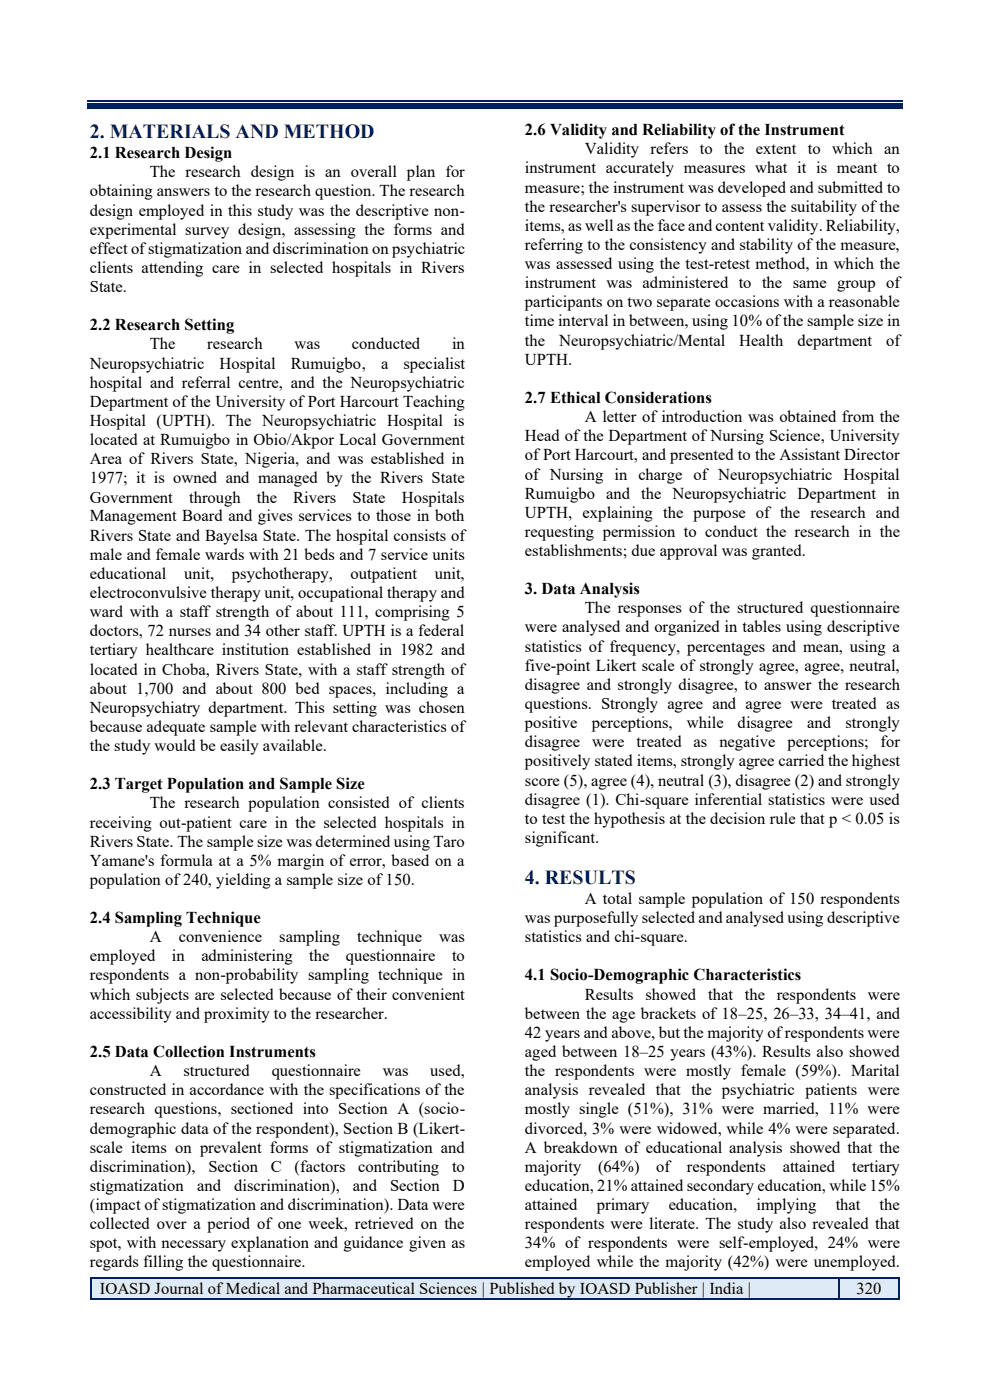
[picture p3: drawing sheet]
<svg xmlns="http://www.w3.org/2000/svg" width="210mm" height="297mm" viewBox="0 0 210 297" stroke-linecap="round" stroke-linejoin="round" font-family="sans-serif">
<defs><g id="words">
<g font-size="4.2" fill="#002060">
<text x="19" y="29.3">2. MATERIALS AND METHOD</text>
<text x="111.4" y="187.6">4. RESULTS</text>
</g>
<g font-size="3.5">
<text x="111.4" y="28.7">2.6 Validity and Reliability of the Instrument</text>
<text x="19" y="33.6">2.1 Research Design</text>
<text x="124.1" y="32.8">Validity refers to the extent to which an</text>
<text x="19" y="41.7">obtaining answers to the research question. The research</text>
<text x="31.8" y="37.6">The research design is an overall plan for</text>
<text x="111.4" y="36.8">instrument accurately measures what it is meant to</text>
<text x="111.4" y="40.9">measure; the instrument was developed and submitted to</text>
<text x="19" y="45.7">design employed in this study was the descriptive non-</text>
<text x="111.4" y="44.9">the researcher's supervisor to assess the suitability of the</text>
<text x="19" y="49.8">experimental survey design, assessing the forms and</text>
<text x="19" y="53.9">effect of stigmatization and discrimination on psychiatric</text>
<text x="111.4" y="49">items, as well as the face and content validity. Reliability,</text>
<text x="111.4" y="53.1">referring to the consistency and stability of the measure,</text>
<text x="19" y="57.9">clients attending care in selected hospitals in Rivers</text>
<text x="111.4" y="57.1">was assessed using the test-retest method, in which the</text>
<text x="19" y="62">State.</text>
<text x="111.4" y="61.1">instrument was administered to the same group of</text>
<text x="111.4" y="65.2">participants on two separate occasions with a reasonable</text>
<text x="19" y="70.1">2.2 Research Setting</text>
<text x="111.4" y="69.3">time interval in between, using 10% of the sample size in</text>
<text x="31.8" y="74.1">The</text>
<text x="44" y="74.1">research</text>
<text x="62.5" y="74.1">was</text>
<text x="74.7" y="74.1">conducted</text>
<text x="95.9" y="74.1">in</text>
<text x="111.4" y="73.3">the</text>
<text x="111.4" y="77.4">UPTH.</text>
<text x="118.6" y="73.3">Neuropsychiatric/Mental</text>
<text x="156.8" y="73.3">Health</text>
<text x="169.2" y="73.3">department</text>
<text x="188" y="73.3">of</text>
<text x="19" y="78.2">Neuropsychiatric</text>
<text x="19" y="82.3">hospital and referral centre, and the Neuropsychiatric</text>
<text x="46.6" y="78.2">Hospital</text>
<text x="61.7" y="78.2">Rumuigbo,</text>
<text x="80.8" y="78.2">a</text>
<text x="85.6" y="78.2">specialist</text>
<text x="19" y="86.3">Department of the University of Port Harcourt Teaching</text>
<text x="111.4" y="85.5">2.7 Ethical Considerations</text>
<text x="124.1" y="89.5">A letter of introduction was obtained from the</text>
<text x="19" y="90.3">Hospital (UPTH). The Neuropsychiatric Hospital is</text>
<text x="19" y="94.4">located at Rumuigbo in Obio/Akpor Local Government</text>
<text x="111.4" y="93.6">Head of the Department of Nursing Science, University</text>
<text x="19" y="98.5">Area of Rivers State, Nigeria, and was established in</text>
<text x="111.4" y="97.7">of Port Harcourt, and presented to the Assistant Director</text>
<text x="111.4" y="101.7">of Nursing in charge of Neuropsychiatric Hospital</text>
<text x="19" y="102.5">1977; it is owned and managed by the Rivers State</text>
<text x="19" y="106.6">Government</text>
<text x="40.1" y="106.6">through</text>
<text x="54.5" y="106.6">the</text>
<text x="62.2" y="106.6">Rivers</text>
<text x="74.8" y="106.6">State</text>
<text x="85.2" y="106.6">Hospitals</text>
<text x="111.4" y="105.8">Rumuigbo and the Neuropsychiatric Department in</text>
<text x="19" y="110.6">Management Board and gives services to those in both</text>
<text x="111.4" y="109.8">UPTH, explaining the purpose of the research and</text>
<text x="111.4" y="113.9">requesting permission to conduct the research in the</text>
<text x="19" y="114.7">Rivers State and Bayelsa State. The hospital consists of</text>
<text x="19" y="118.8">male and female wards with 21 beds and 7 service units</text>
<text x="111.4" y="118">establishments; due approval was granted.</text>
<text x="19" y="122.8">educational</text>
<text x="39.1" y="122.8">unit,</text>
<text x="49.2" y="122.8">psychotherapy,</text>
<text x="74.4" y="122.8">outpatient</text>
<text x="92.3" y="122.8">unit,</text>
<text x="19" y="126.9">electroconvulsive therapy unit, occupational therapy and</text>
<text x="19" y="131">ward with a staff strength of about 111, comprising 5</text>
<text x="111.4" y="126.1">3. Data Analysis</text>
<text x="124.1" y="130.1">The responses of the structured questionnaire</text>
<text x="19" y="135">doctors, 72 nurses and 34 other staff. UPTH is a federal</text>
<text x="111.4" y="134.2">were analysed and organized in tables using descriptive</text>
<text x="19" y="139">tertiary healthcare institution established in 1982 and</text>
<text x="19" y="143.1">located in Choba, Rivers State, with a staff strength of</text>
<text x="111.4" y="138.2">statistics of frequency, percentages and mean, using a</text>
<text x="111.4" y="142.3">five-point Likert scale of strongly agree, agree, neutral,</text>
<text x="19" y="147.2">about 1,700 and about 800 bed spaces, including a</text>
<text x="111.4" y="146.4">disagree and strongly disagree, to answer the research</text>
<text x="19" y="151.2">Neuropsychiatry department. This setting was chosen</text>
<text x="19" y="155.3">because adequate sample with relevant characteristics of</text>
<text x="111.4" y="150.4">questions. Strongly agree and agree were treated as</text>
<text x="111.4" y="154.4">positive</text>
<text x="125.5" y="154.4">perceptions,</text>
<text x="145.7" y="154.4">while</text>
<text x="156.5" y="154.4">disagree</text>
<text x="171.2" y="154.4">and</text>
<text x="179.4" y="154.4">strongly</text>
<text x="19" y="159.3">the study would be easily available.</text>
<text x="111.4" y="158.5">disagree</text>
<text x="125.7" y="158.5">were</text>
<text x="135" y="158.5">treated</text>
<text x="147.1" y="158.5">as</text>
<text x="152.6" y="158.5">negative</text>
<text x="167.1" y="158.5">perceptions;</text>
<text x="186.8" y="158.5">for</text>
<text x="19" y="167.5">2.3 Target Population and Sample Size</text>
<text x="111.4" y="162.6">positively stated items, strongly agree carried the highest</text>
<text x="111.4" y="166.6">score (5), agree (4), neutral (3), disagree (2) and strongly</text>
<text x="31.8" y="171.5">The research population consisted of clients</text>
<text x="111.4" y="170.7">disagree (1). Chi-square inferential statistics were used</text>
<text x="19" y="175.6">receiving out-patient care in the selected hospitals in</text>
<text x="19" y="179.6">Rivers State. The sample size was determined using Taro</text>
<text x="111.4" y="174.8">to test the hypothesis at the decision rule that p &lt; 0.05 is</text>
<text x="111.4" y="178.8">significant.</text>
<text x="19" y="183.7">Yamane's formula at a 5% margin of error, based on a</text>
<text x="19" y="187.7">population of 240, yielding a sample size of 150.</text>
<text x="124.1" y="191.8">A total sample population of 150 respondents</text>
<text x="19" y="195.9">2.4 Sampling Technique</text>
<text x="111.4" y="195.9">was purposefully selected and analysed using descriptive</text>
<text x="19" y="203.9">employed</text>
<text x="31.8" y="199.9">A</text>
<text x="36.5" y="203.9">in</text>
<text x="37.9" y="199.9">convenience</text>
<text x="42.7" y="203.9">administering</text>
<text x="59.2" y="199.9">sampling</text>
<text x="65.6" y="203.9">the</text>
<text x="73.4" y="203.9">questionnaire</text>
<text x="75.8" y="199.9">technique</text>
<text x="93.2" y="199.9">was</text>
<text x="95.9" y="203.9">to</text>
<text x="111.4" y="199.9">statistics and chi-square.</text>
<text x="19" y="208">respondents a non-probability sampling technique in</text>
<text x="111.4" y="208">4.1 Socio-Demographic Characteristics</text>
<text x="19" y="212.1">which subjects are selected because of their convenient</text>
<text x="124.1" y="212.1">Results</text>
<text x="136.9" y="212.1">showed</text>
<text x="150.2" y="212.1">that</text>
<text x="158" y="212.1">the</text>
<text x="164.8" y="212.1">respondents</text>
<text x="184.1" y="212.1">were</text>
<text x="19" y="216.1">accessibility and proximity to the researcher.</text>
<text x="111.4" y="216.1">between the age brackets of 18–25, 26–33, 34–41, and</text>
<text x="111.4" y="220.2">42 years and above, but the majority of respondents were</text>
<text x="19" y="224.3">2.5 Data Collection Instruments</text>
<text x="111.4" y="224.3">aged between 18–25 years (43%). Results also showed</text>
<text x="19" y="232.4">constructed in accordance with the specifications of the</text>
<text x="31.8" y="228.3">A</text>
<text x="38.9" y="228.3">structured</text>
<text x="57.6" y="228.3">questionnaire</text>
<text x="81.2" y="228.3">was</text>
<text x="91.3" y="228.3">used,</text>
<text x="111.4" y="228.3">the respondents were mostly female (59%). Marital</text>
<text x="111.4" y="232.4">analysis revealed that the psychiatric patients were</text>
<text x="19" y="236.4">research questions, sectioned into Section A (socio-</text>
<text x="111.4" y="236.4">mostly single (51%), 31% were married, 11% were</text>
<text x="19" y="240.5">demographic data of the respondent), Section B (Likert-</text>
<text x="19" y="244.6">scale items on prevalent forms of stigmatization and</text>
<text x="111.4" y="240.5">divorced, 3% were widowed, while 4% were separated.</text>
<text x="111.4" y="244.6">A breakdown of educational analysis showed that the</text>
<text x="19" y="248.6">discrimination),</text>
<text x="44.2" y="248.6">Section</text>
<text x="57.5" y="248.6">C</text>
<text x="62.5" y="248.6">(factors</text>
<text x="76" y="248.6">contributing</text>
<text x="95.9" y="248.6">to</text>
<text x="111.4" y="248.6">majority</text>
<text x="126.9" y="248.6">(64%)</text>
<text x="139.2" y="248.6">of</text>
<text x="145.7" y="248.6">respondents</text>
<text x="166" y="248.6">attained</text>
<text x="180.8" y="248.6">tertiary</text>
<text x="19" y="252.6">stigmatization</text>
<text x="19" y="256.7">(impact of stigmatization and discrimination). Data were</text>
<text x="41.8" y="252.6">and</text>
<text x="49.7" y="252.6">discrimination),</text>
<text x="74.9" y="252.6">and</text>
<text x="82.7" y="252.6">Section</text>
<text x="96.1" y="252.6">D</text>
<text x="111.4" y="252.6">education, 21% attained secondary education, while 15%</text>
<text x="111.4" y="256.7">attained</text>
<text x="126.6" y="256.7">primary</text>
<text x="141.9" y="256.7">education,</text>
<text x="160.5" y="256.7">implying</text>
<text x="177.3" y="256.7">that</text>
<text x="186.6" y="256.7">the</text>
<text x="19" y="260.8">collected over a period of one week, retrieved on the</text>
<text x="111.4" y="260.8">respondents were literate. The study also revealed that</text>
<text x="19" y="264.8">spot, with necessary explanation and guidance given as</text>
<text x="19" y="268.9">regards filling the questionnaire.</text>
<text x="111.4" y="264.8">34% of respondents were self-employed, 24% were</text>
<text x="111.4" y="268.9">employed while the majority (42%) were unemployed.</text>
<text x="21.2" y="274.6">IOASD Journal of Medical and Pharmaceutical Sciences | Published by IOASD Publisher | India |</text>
<text x="181.7" y="274.6">320</text>
</g>
</g></defs>
<path d="M18.5 23h173" fill="none" stroke="#002060" stroke-width=".25"/>
<path d="M18.5 21.8h173v.8h-173z" fill-rule="evenodd" fill="#002060"/>
<path d="M18.5 21.5h173" fill="none" stroke="#002060" stroke-width=".25"/>
<g fill="#deeaf6">
<path d="M19.5 271.3h158.3v4.1h-158.3z" fill-rule="evenodd"/>
<path d="M21.2 271.3h154.9v4.1h-154.9z" fill-rule="evenodd"/>
<path d="M178.1 271.3h12.5v4.1h-12.5z" fill-rule="evenodd"/>
<path d="M179.9 271.3h8.9v4.1h-8.9z" fill-rule="evenodd"/>
</g>
<g fill="#002060">
<path d="M19.1 271h.3v.3h-.3z" fill-rule="evenodd"/>
<path d="M19.1 271h.3v.3h-.3z" fill-rule="evenodd"/>
</g>
<path d="M19.4 271.1h158.4" fill="none" stroke="#002060" stroke-width=".34"/>
<path d="M177.8 271h.3v.3h-.3z" fill-rule="evenodd" fill="#002060"/>
<path d="M178.1 271.1h12.5" fill="none" stroke="#002060" stroke-width=".34"/>
<g fill="#002060">
<path d="M190.6 271h.3v.3h-.3z" fill-rule="evenodd"/>
<path d="M190.6 271h.3v.3h-.3z" fill-rule="evenodd"/>
</g>
<path d="M19.3 271.3v4.1" fill="none" stroke="#002060" stroke-width=".34"/>
<g fill="#002060">
<path d="M19.1 275.4h.3v.3h-.3z" fill-rule="evenodd"/>
<path d="M19.1 275.4h.3v.3h-.3z" fill-rule="evenodd"/>
</g>
<path d="M19.4 275.5h158.4M178 271.3v4.1" fill="none" stroke="#002060" stroke-width=".34"/>
<path d="M177.8 275.4h.3v.3h-.3z" fill-rule="evenodd" fill="#002060"/>
<path d="M178.1 275.5h12.5M190.7 271.3v4.1" fill="none" stroke="#002060" stroke-width=".34"/>
<g fill="#002060">
<path d="M190.6 275.4h.3v.3h-.3z" fill-rule="evenodd"/>
<path d="M190.6 275.4h.3v.3h-.3z" fill-rule="evenodd"/>
</g>
<use href="#words"/>
</svg>
